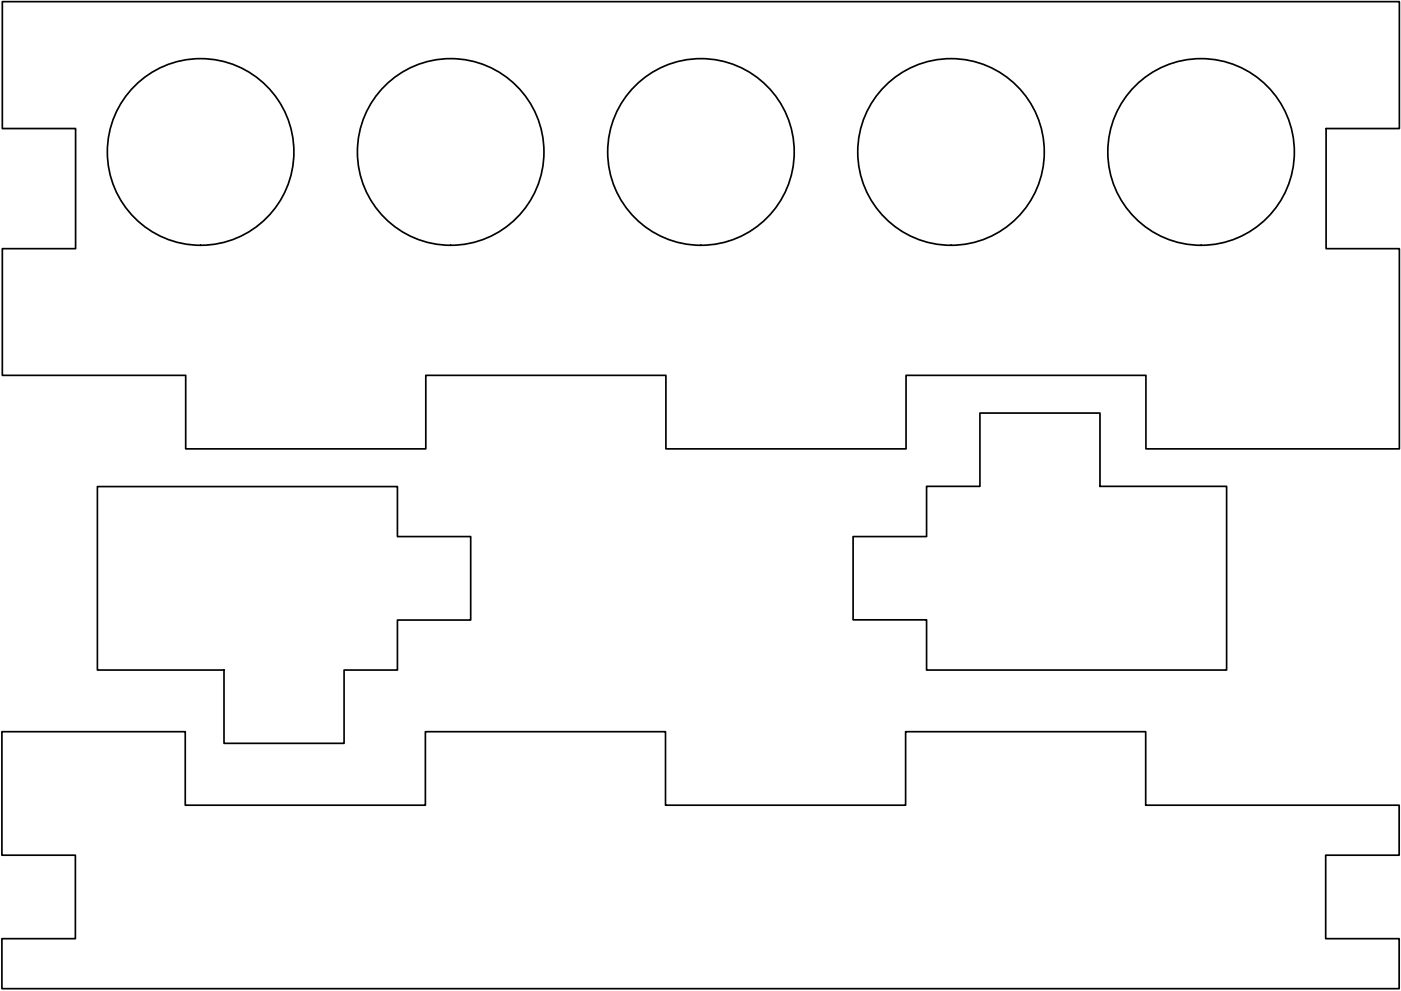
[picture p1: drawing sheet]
<svg xmlns="http://www.w3.org/2000/svg" width="420mm" height="297mm" viewBox="0 0 420 297" stroke-linecap="round" stroke-linejoin="round" font-family="sans-serif">
<!-- layer: Visible (ISO) -->
<g fill="none" stroke="#000" stroke-width=".51">
<path d="M.7 .5h419v38h-22v36h22v60h-76v-22h-72v22h-72v-22h-72v22h-72v-22h-55v-38h22v-36h-22zM29.2 145.8h90v15h22v25.1h-22v14.9h-16v22h-36v-22h-38zM255.8 160.8h22.1v-15h16v-22h36v22h38v55h-90v-15h-22.1zM.6 219.3h55v22h72v-22h72v22h72v-22h72v22h76v15h-22v25.1h22v14.9h-419v-14.9h22v-25.1h-22z"/>
<circle cx="60.2" cy="45.5" r="28"/>
<circle cx="135.2" cy="45.5" r="28"/>
<circle cx="210.2" cy="45.5" r="28"/>
<circle cx="285.2" cy="45.5" r="28"/>
<circle cx="360.2" cy="45.5" r="28"/>
</g>
</svg>
